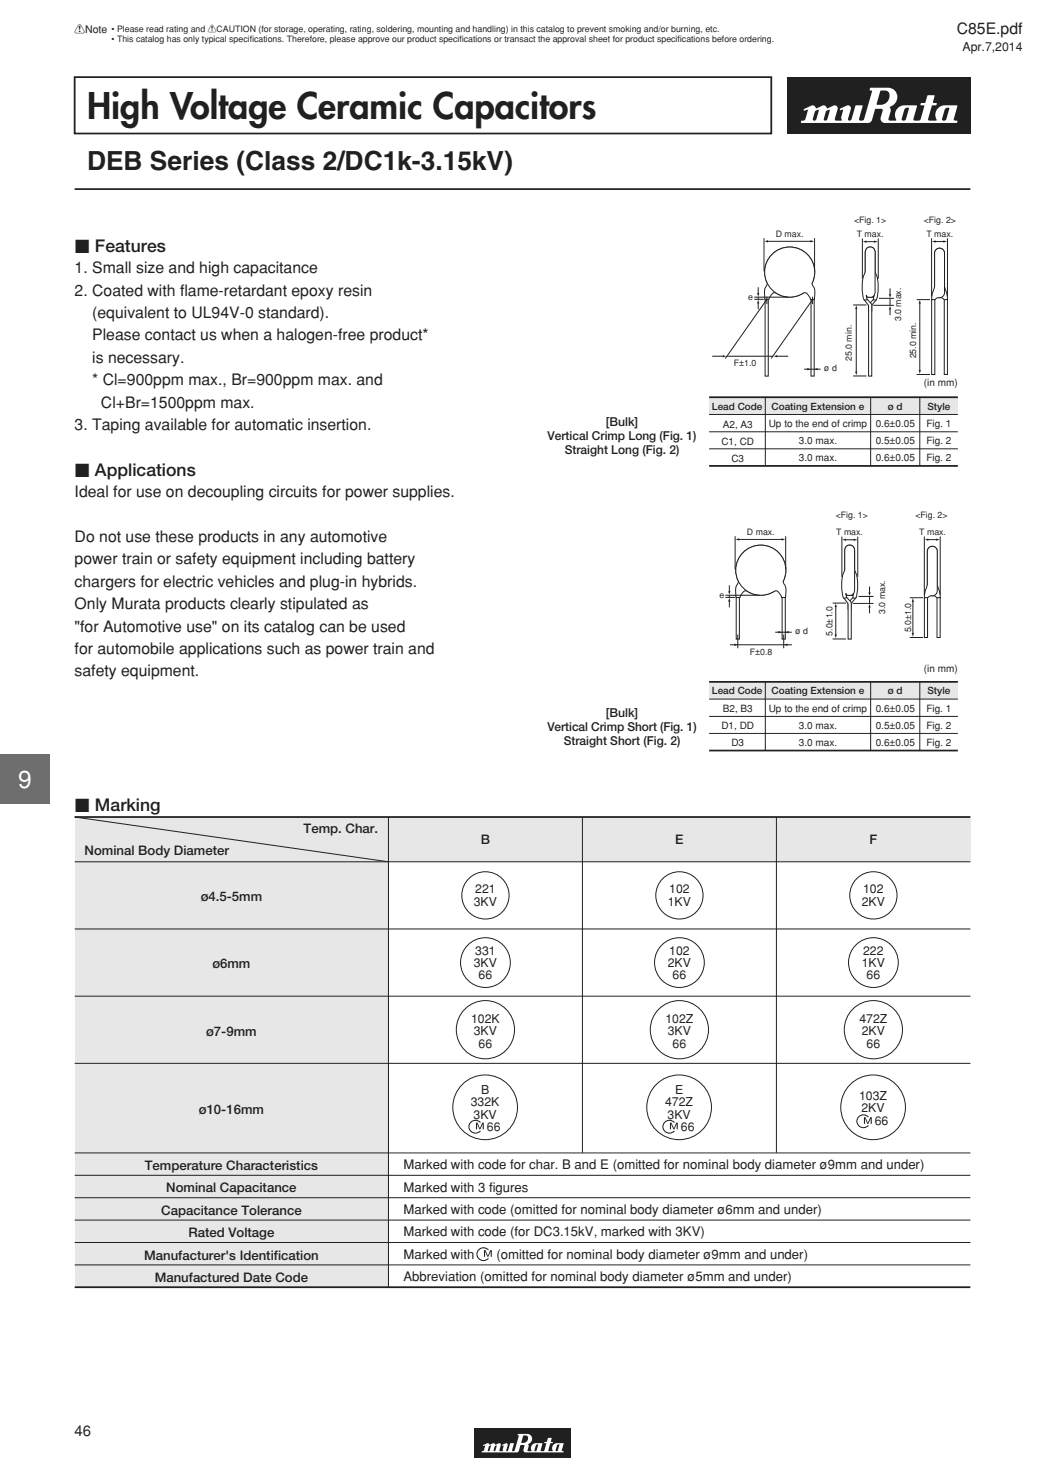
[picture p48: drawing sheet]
<svg xmlns="http://www.w3.org/2000/svg" width="210mm" height="297mm" viewBox="0 0 210 297" stroke-linecap="round" stroke-linejoin="round" font-family="sans-serif">
<defs><g id="words">
<text font-size="7.2" fill="#231f20" x="17.5" y="23.9">High Voltage Ceramic Capacitors</text>
<text font-size="5.3" fill="#231f20" x="17.5" y="34.2">DEB Series (Class 2/DC1k-3.15kV)</text>
<text font-size="4.9" fill="#fff" x="3.6" y="158.3">9</text>
<g font-size="3.5" fill="#231f20">
<text x="15" y="50.8">c Features</text>
<text x="15" y="95.8">c Applications</text>
<text x="15" y="163.1">c Marking</text>
</g>
<g font-size="3.2" fill="#231f20">
<text x="192.3" y="6.8">C85E.pdf</text>
<text x="15" y="54.9">1. Small size and high capacitance</text>
<text x="15" y="59.4">2. Coated with f</text>
<text x="36.2" y="59.4">l ame-retardant epoxy resin</text>
<text x="18.5" y="63.9">(equivalent to UL94V-0 standard).</text>
<text x="18.5" y="68.4">Please contact us when a halogen-free product*</text>
<text x="18.5" y="72.9">is necessary.</text>
<text x="18.5" y="77.4">* Cl=900ppm max., Br=900ppm max. and</text>
<text x="20.3" y="81.9">Cl+Br=1500ppm max.</text>
<text x="15" y="86.4">3. Taping available for automatic insertion.</text>
<text x="15" y="99.9">Ideal for use on decoupling circuits for power supplies.</text>
<text x="15" y="108.9">Do not use these products in any automotive</text>
<text x="15" y="113.4">power train or safety equipment including battery</text>
<text x="15" y="117.9">chargers for electric vehicles and plug-in hybrids.</text>
<text x="15" y="122.4">Only Murata products clearly stipulated as</text>
<text x="15" y="126.9">&quot;for Automotive use&quot; on its catalog can be used</text>
<text x="15" y="131.4">for automobile applications such as power train and</text>
<text x="15" y="135.9">safety equipment.</text>
</g>
<text font-size="3" fill="#231f20" x="15" y="288.6">46</text>
<g font-size="2.6" fill="#231f20">
<text x="61" y="167.4">Temp. Char.</text>
<text x="17" y="171.9">Nominal Body Diameter</text>
<text x="96.6" y="169.6">B</text>
<text x="135.7" y="169.6">E</text>
<text x="174.7" y="169.6">F</text>
<text x="40.3" y="181.1">ø4.5-5mm</text>
<text x="42.7" y="194.6">ø6mm</text>
<text x="41.4" y="208.1">ø7-9mm</text>
<text x="40" y="223.9">ø10-16mm</text>
<text x="29.1" y="235.1">Temperature Characteristics</text>
<text x="33.4" y="239.6">Nominal Capacitance</text>
<text x="81.1" y="234.9">Marked with code for char. B and E (omitted for nominal body diameter ø9mm and under)</text>
<text x="81.1" y="239.4">Marked with 3 figures</text>
<text x="32.4" y="244.1">Capacitance Tolerance</text>
<text x="81.1" y="243.9">Marked with code (omitted for nominal body diameter ø6mm and under)</text>
<text x="37.9" y="248.6">Rated Voltage</text>
<text x="81.1" y="248.5">Marked with code (for DC3.15kV, marked with 3KV)</text>
<text x="29" y="253.1">Manufacturer's Identification</text>
<text x="31.1" y="257.6">Manufactured Date Code</text>
<text x="81.1" y="253">Marked with</text>
<text x="81.1" y="257.5">Abbreviation (omitted for nominal body diameter ø5mm and under)</text>
<text x="99.7" y="253">(omitted for nominal body diameter ø9mm and under)</text>
</g>
<g font-size="2.5" fill="#231f20">
<text x="193.4" y="10.3">Apr.7,2014</text>
<text x="110" y="88.4">Vertical Crimp Long (Fig. 1)</text>
<text x="121.7" y="85.6">[Bulk]</text>
<text x="113.5" y="91.3">Straight Long (Fig. 2)</text>
<text x="110" y="146.9">Vertical Crimp Short (Fig. 1)</text>
<text x="113.3" y="149.8">Straight Short (Fig. 2)</text>
<text x="121.7" y="144.1">[Bulk]</text>
<text x="95.5" y="179.5">221</text>
<text x="134.5" y="179.5">102</text>
<text x="173.5" y="179.5">102</text>
<text x="95.2" y="182">3KV</text>
<text x="134.2" y="182">1KV</text>
<text x="173.2" y="182">2KV</text>
<text x="95.5" y="191.8">331</text>
<text x="134.5" y="191.8">102</text>
<text x="173.5" y="191.8">222</text>
<text x="95.2" y="194.3">3KV</text>
<text x="96.2" y="196.8">66</text>
<text x="134.2" y="194.3">2KV</text>
<text x="135.2" y="196.8">66</text>
<text x="173.2" y="194.3">1KV</text>
<text x="174.1" y="196.8">66</text>
<text x="94.7" y="205.6">102K</text>
<text x="95.2" y="208">3KV</text>
<text x="133.7" y="205.6">102Z</text>
<text x="134.2" y="208">3KV</text>
<text x="172.7" y="205.6">472Z</text>
<text x="173.2" y="208">2KV</text>
<text x="96.2" y="210.5">66</text>
<text x="135.2" y="210.5">66</text>
<text x="174.1" y="210.5">66</text>
<text x="96.7" y="219.8">B</text>
<text x="135.7" y="219.8">E</text>
<text x="172.6" y="221.1">103Z</text>
<text x="94.6" y="222.3">332K</text>
<text x="95.2" y="224.8">3KV</text>
<text x="97.8" y="227.2">66</text>
<text x="133.7" y="222.3">472Z</text>
<text x="134.1" y="224.8">3KV</text>
<text x="136.8" y="227.2">66</text>
<text x="173.1" y="223.5">2KV</text>
<text x="175.8" y="226">66</text>
</g>
<text font-size="2.1" fill="#231f20" x="15" y="6.7">!Note</text>
<g font-size="2" fill="#231f20">
<text x="185.7" y="77.6">(in mm)</text>
<text x="143.1" y="82.3">Lead Code</text>
<text x="155" y="82.3">Coating Extension e</text>
<text x="178.4" y="82.3">ø d</text>
<text x="186.4" y="82.3">Style</text>
<text x="145" y="89.4">C1, CD</text>
<text x="145.3" y="85.9">A2, A3</text>
<text x="154.5" y="85.8">Up to the end of crimp</text>
<text x="160.5" y="89.2">3.0 max.</text>
<text x="176" y="85.8">0.6±0.05</text>
<text x="176" y="89.2">0.5±0.05</text>
<text x="186.2" y="85.8">Fig. 1</text>
<text x="186.2" y="89.2">Fig. 2</text>
<text x="147" y="92.8">C3</text>
<text x="160.5" y="92.6">3.0 max.</text>
<text x="176" y="92.6">0.6±0.05</text>
<text x="186.2" y="92.6">Fig. 2</text>
<text x="185.7" y="135">(in mm)</text>
<text x="143.1" y="139.5">Lead Code</text>
<text x="145.3" y="143.1">B2, B3</text>
<text x="154.5" y="143">Up to the end of crimp</text>
<text x="155" y="139.5">Coating Extension e</text>
<text x="176" y="143">0.6±0.05</text>
<text x="178.4" y="139.5">ø d</text>
<text x="186.2" y="143">Fig. 1</text>
<text x="186.4" y="139.5">Style</text>
<text x="145" y="146.5">D1, DD</text>
<text x="147" y="150">D3</text>
<text x="160.5" y="146.4">3.0 max.</text>
<text x="160.5" y="149.8">3.0 max.</text>
<text x="176" y="146.4">0.5±0.05</text>
<text x="176" y="149.8">0.6±0.05</text>
<text x="186.2" y="146.4">Fig. 2</text>
<text x="186.2" y="149.8">Fig. 2</text>
</g>
<g font-size="1.8" fill="#231f20">
<text x="22.4" y="6.4">• Please read rating and !CAUTION (for storage, operating, rating, soldering, mounting and handling) in this catalog to prevent smoking and/or burning, etc.</text>
<text x="22.4" y="8.5">• This catalog has only typical specifcations. Therefore, please approve our product specif</text>
<text x="50.2" y="8.5">i</text>
<text x="92.3" y="8.5">i cations or transact the approval sheet for product specif</text>
<text x="136.2" y="8.5">i cations before ordering.</text>
<text x="155.9" y="47.5">D max.</text>
<text x="171.6" y="44.7">&lt;Fig. 1&gt;</text>
<text x="172.2" y="47.5">T max.</text>
<text x="185.6" y="44.8">&lt;Fig. 2&gt;</text>
<text x="186.2" y="47.6">T max.</text>
<text x="150.4" y="60.3">e</text>
<text x="181.1" y="64.6" transform="rotate(-90 181.1 64.6)">3.0 max.</text>
<text x="147.4" y="73.6">F±1.0</text>
<text x="165.6" y="74.6">ø d</text>
<text x="171.2" y="72.6" transform="rotate(-90 171.2 72.6)">25.0 min.</text>
<text x="184.1" y="72" transform="rotate(-90 184.1 72)">25.0 min.</text>
<text x="150.1" y="107.4">D max.</text>
<text x="167.9" y="104.1">&lt;Fig. 1&gt;</text>
<text x="168" y="107.4">T max.</text>
<text x="183.9" y="104.1">&lt;Fig. 2&gt;</text>
<text x="184.7" y="107.5">T max.</text>
<text x="144.6" y="120.2">e</text>
<text x="177.9" y="123.4" transform="rotate(-90 177.9 123.4)">3.0 max.</text>
<text x="150.7" y="131.5">F±0.8</text>
<text x="159.8" y="127.5">ø d</text>
<text x="167.3" y="127.8" transform="rotate(-90 167.3 127.8)">5.0±1.0</text>
<text x="183.1" y="127.1" transform="rotate(-90 183.1 127.1)">5.0±1.0</text>
</g>
</g></defs>
<path d="M15 15.5h140v11.3h-140z" fill="none" stroke="#231f20" stroke-width=".35"/>
<path d="M158.2 15.5h36.9v11.3h-36.9z" fill="#231f20"/>
<path d="M180.1 24h.1" fill="none" stroke="#231f20" stroke-width=".2"/>
<path d="M161.5 22l1.6-.8a.76 .76 0 0 1 1 .6l.1-.1v.4l-.4 .2-.5 1.7a.38 .38 0 0 0 .4 .2 .38 .38 0 0 0 .4-.3l.5-1.7-.2-.2-.2 .1v-.4l1.1-.5a.96 .96 0 0 1 1 .6l.2-.1-.1 .4-.4 .2-.5 1.6a.4 .4 0 0 0 .5 .4 .4 .4 0 0 0 .3-.5l.5-1.6-.2-.2-.2 .1 .1-.4 1.2-.5 .5 .1 .1 .5-.5 2.3 .2 .1h1.1l-.1-.6 .4-1.4-.1-.2-.4 .2-.1-.3 1.3-.7a.6 .6 0 0 1 .7 .1 .6 .6 0 0 1 .2 .6l-.6 2 .3 .3 .4-.3 .8-2.7h1.4l-.7 2.8a.59 .59 0 0 0 .7 .2 .59 .59 0 0 0 .4-.5l1.5-5.4-.4-.1 .1-.5 3.6-.1a1.96 1.96 0 0 1 1.8 1.8 1.96 1.96 0 0 1-1.5 2.1l.2 .8-.4 1.8 .2 .1h1.2l.1-.1a1.93 1.93 0 0 1 1.7-2.9h2.3l.2 .1-.4 1.3-1.4-.2 .2-.6-.2-.2-.7 .3-.6 2a.43 .43 0 0 0 .4 .4 .43 .43 0 0 0 .5-.4l.4-1.5 1.4 .2-.4 1.4 .2 .2h.9l.3-.1 .9-2.8-.2-.1-.6-.1v-.3l.9-.1 .5-1.5 1.3-.1 .1 .2-.3 1.3 .8 .2-.2 .3-.8 .1-.8 2.8 .3 .2h1.3l.1-.1a1.95 1.95 0 0 1 1.7-2.9h2.4l.1 .1-.3 1h-1.5l.2-.5-.2-.2a.68 .68 0 0 0-.8 .5l-.5 1.8a.45 .45 0 0 0 .4 .4 .45 .45 0 0 0 .5-.4l.4-1.6h1.5l-.4 1.7 .1 .2 .6 .1-.2 .4h-14.4a.85 .85 0 0 1-.8-1.1l.4-1.5-.1-.2h-.8l.1-.8h.4a1.75 1.75 0 0 0 1.5-2.7 1.93 1.93 0 0 0-1.6-.2l-.8 2.7 .5 .2-.1 .8-.7 .1-.6 2.1a.83 .83 0 0 1-.8 .6h-13.3l-.2-.1 .1-.3 .6-.1 .2-.3 .5-1.7-.1-.2-.5 .3z" fill="#fff"/>
<path d="M15 38h180" fill="none" stroke="#e6e7e8" stroke-width=".2"/>
<path d="M15 38h180z" fill="none" stroke="#231f20" stroke-width=".35"/>
<path d="M142.5 79.8h50v3.5h-50z" fill="#e6e7e8"/>
<path d="M142.5 79.8h50M142.5 93.6h50" fill="none" stroke="#231f20" stroke-width=".35"/>
<path d="M153.8 79.8v13.8M175 79.8v13.8M184.8 79.8v13.8M142.5 83.3h50M142.5 86.8h50M142.5 90.2h50" fill="none" stroke="#231f20" stroke-width=".2"/>
<path d="M163 59.8h.6v15.8h-.6z" fill="#fff"/>
<path d="M163 59.8h.6v15.8h-.6z" fill="none" stroke="#231f20" stroke-width=".2"/>
<path d="M187.2 60.1h.7v15.2h-.7z" fill="#fff"/>
<path d="M187.2 60.1h.7v15.2h-.7z" fill="none" stroke="#231f20" stroke-width=".2"/>
<path d="M189.8 60.1h.6v15.2h-.6z" fill="#fff"/>
<path d="M189.8 60.1h.6v15.2h-.6z" fill="none" stroke="#231f20" stroke-width=".2"/>
<path d="M153.8 59.8h.6v15.8h-.6z" fill="#fff"/>
<path d="M153.8 59.8h.6v15.8h-.6z" fill="none" stroke="#231f20" stroke-width=".2"/>
<path d="M188.1 50.2a.99 .99 0 0 1 1.1-.3 .99 .99 0 0 1 .6 1v6.7l.5 1.4 .1 1.2h-.7l-.3-.2-.5-.2a.99 .99 0 0 1-1.1-1v-7.9z" fill="#fff"/>
<path d="M188.1 50.2a.99 .99 0 0 1 1.1-.3 .99 .99 0 0 1 .6 1v6.7l.5 1.4 .1 1.2h-.7l-.3-.2-.5-.2a.99 .99 0 0 1-1.1-1v-7.9z" fill="none" stroke="#231f20" stroke-width=".2"/>
<path d="M154.8 51.4a5 5 0 0 1 7-.7 5 5 0 0 1 1 6.9 5 5 0 0 1-6.8 1.3 1.33 1.33 0 0 0-1.5 1.3h-.8v-.2a3.1 3.1 0 0 1 .5-2.8v-.3a5 5 0 0 1 .6-5.5z" fill="#fff"/>
<path d="M154.8 51.4a5 5 0 0 1 7-.7 5 5 0 0 1 1 6.9 5 5 0 0 1-6.8 1.3 1.33 1.33 0 0 0-1.5 1.3h-.8v-.2a3.1 3.1 0 0 1 .5-2.8v-.3a5 5 0 0 1 .6-5.5z" fill="none" stroke="#231f20" stroke-width=".2"/>
<path d="M155.5 50.8a5 5 0 0 1 6.3-.1 5 5 0 0 1 1.4 6.2l.1 .5a3.7 3.7 0 0 1 .3 2.8h-.7l-.4-.8a.83 .83 0 0 0-1.5-.3 5 5 0 0 1-6.5-1.6 5 5 0 0 1 1-6.7z" fill="#fff"/>
<path d="M155.5 50.8a5 5 0 0 1 6.3-.1 5 5 0 0 1 1.4 6.2l.1 .5a3.7 3.7 0 0 1 .3 2.8h-.7l-.4-.8a.83 .83 0 0 0-1.5-.3 5 5 0 0 1-6.5-1.6 5 5 0 0 1 1-6.7z" fill="none" stroke="#231f20" stroke-width=".2"/>
<path d="M188.1 50.2a.99 .99 0 0 1 1.1-.3 .99 .99 0 0 1 .6 1v7.9a.99 .99 0 0 1-1.2 1l-.7 .4h-.7l.1-1.2 .5-1.4v-6.7z" fill="#fff"/>
<path d="M188.1 50.2a.99 .99 0 0 1 1.1-.3 .99 .99 0 0 1 .6 1v7.9a.99 .99 0 0 1-1.2 1l-.7 .4h-.7l.1-1.2 .5-1.4v-6.7z" fill="none" stroke="#231f20" stroke-width=".2"/>
<path d="M175.8 59.9l.3 .3-.9 1v1.4h-.6v-1.5z" fill="#fff"/>
<path d="M174.6 62.6v-1.5l1.2-1.2 .3 .3-.9 1v1.4" fill="none" stroke="#231f20" stroke-width=".2"/>
<path d="M174.1 59.9l1.1 1.4v14.3h-.6v-14.1l-.9-1.2z" fill="#fff"/>
<path d="M174.1 59.9l1.1 1.4v14.3h-.6v-14.1l-.9-1.2z" fill="none" stroke="#231f20" stroke-width=".2"/>
<path d="M174.1 50a.99 .99 0 0 1 1.2-.3 .99 .99 0 0 1 .6 1v3.9a7.8 7.8 0 0 1 .1 5.7l-.5-.1 .1-.8a.95 .95 0 0 1-1.7-.3v-8.4z" fill="#fff"/>
<path d="M174.1 50a.99 .99 0 0 1 1.2-.3 .99 .99 0 0 1 .6 1v3.9a7.8 7.8 0 0 1 .1 5.7l-.5-.1 .1-.8a.95 .95 0 0 1-1.7-.3v-8.4z" fill="none" stroke="#231f20" stroke-width=".2"/>
<path d="M174.1 50a.99 .99 0 0 1 1.2-.3 .99 .99 0 0 1 .6 1v8a1.05 1.05 0 0 1-1.6 .9l-.2-.2 .1 .8-.5 .1a7.8 7.8 0 0 1 .2-5.7v-3.9z" fill="#fff"/>
<path d="M151.6 59.7h6.9M153.5 47.9v6.6M163.7 47.9v6.6M174.1 50a.99 .99 0 0 1 1.2-.3 .99 .99 0 0 1 .6 1v8a1.05 1.05 0 0 1-1.6 .9l-.2-.2 .1 .8-.5 .1a7.8 7.8 0 0 1 .2-5.7v-3.9zM151.6 60.1h1.9M152.4 60.8v1.3" fill="none" stroke="#231f20" stroke-width=".2"/>
<path d="M152.4 60.1l.2 .9h-.5z" fill="#231f20"/>
<path d="M152.4 57.7v1.4" fill="none" stroke="#231f20" stroke-width=".2"/>
<path d="M152.1 58.9h.5l-.2 .8z" fill="#231f20"/>
<path d="M154.2 48.5h8.8" fill="none" stroke="#231f20" stroke-width=".2"/>
<g fill="#231f20">
<path d="M162.9 48.3l.8 .2-.8 .2z"/>
<path d="M153.5 48.5l.8-.2v.4z"/>
</g>
<path d="M152.4 59.7v.4M172.1 61.9v12.9" fill="none" stroke="#231f20" stroke-width=".2"/>
<g fill="#231f20">
<path d="M171.8 74.7h.5l-.2 .8z"/>
<path d="M172.1 61.3l.2 .8h-.5z"/>
</g>
<path d="M187.2 47.9v11.7M187.9 48.5h1.9M190.4 47.9v11.7" fill="none" stroke="#231f20" stroke-width=".2"/>
<g fill="#231f20">
<path d="M189.6 48.3l.8 .2-.8 .3z"/>
<path d="M187.2 48.5l.8-.2v.5z"/>
</g>
<path d="M173.3 47.9v8.1M173.9 48.6h1.9M176.5 47.9v8.1" fill="none" stroke="#231f20" stroke-width=".2"/>
<g fill="#231f20">
<path d="M175.7 48.3l.8 .3-.8 .2z"/>
<path d="M173.3 48.6l.8-.3v.5z"/>
</g>
<path d="M176.6 60h3.1M175.5 61.4h4.2M178.9 62v1.3" fill="none" stroke="#231f20" stroke-width=".2"/>
<path d="M178.9 61.4l.2 .8h-.5z" fill="#231f20"/>
<path d="M178.9 58v1.3" fill="none" stroke="#231f20" stroke-width=".2"/>
<path d="M178.6 59.1h.5l-.2 .8z" fill="#231f20"/>
<path d="M178.9 60v1.4M171.4 75.6h2.7" fill="none" stroke="#231f20" stroke-width=".2"/>
<path d="M163.5 74.2l.8-.3v.5z" fill="#231f20"/>
<path d="M161.6 74.2h3.3" fill="none" stroke="#231f20" stroke-width=".2"/>
<path d="M162.2 73.9l.8 .3-.8 .2z" fill="#231f20"/>
<path d="M171.4 61.3h2.7M184.8 60.8v13.7" fill="none" stroke="#231f20" stroke-width=".2"/>
<g fill="#231f20">
<path d="M184.6 74.4h.5l-.3 .8z"/>
<path d="M184.8 60.2l.3 .8h-.5z"/>
</g>
<path d="M156 71.6h2.4M184.2 75.3h2.7M184.2 60.2h2.7" fill="none" stroke="#231f20" stroke-width=".2"/>
<path d="M155.4 71.6l.8-.3v.5z" fill="#231f20"/>
<path d="M143.1 71.6h2.3" fill="none" stroke="#231f20" stroke-width=".2"/>
<path d="M145.3 71.3l.8 .3-.8 .2z" fill="#231f20"/>
<path d="M154.1 59.6v1.5M163.3 59.6v1.5M146.1 71.6h9.2M154.1 60.2l-8.3 11.8M163.3 60.2l-8.3 11.8" fill="none" stroke="#231f20" stroke-width=".2"/>
<path d="M157.2 119.7h.6v8.7h-.6z" fill="#fff"/>
<path d="M157.2 119.7h.6v8.7h-.6z" fill="none" stroke="#231f20" stroke-width=".2"/>
<path d="M185.8 120h.6v8.1h-.6z" fill="#fff"/>
<path d="M185.8 120h.6v8.1h-.6z" fill="none" stroke="#231f20" stroke-width=".2"/>
<path d="M188.3 120h.6v8.1h-.6z" fill="#fff"/>
<path d="M188.3 120h.6v8.1h-.6z" fill="none" stroke="#231f20" stroke-width=".2"/>
<path d="M147.9 119.7h.7v8.7h-.7z" fill="#fff"/>
<path d="M147.9 119.7h.7v8.7h-.7z" fill="none" stroke="#231f20" stroke-width=".2"/>
<path d="M186.6 110.1a.99 .99 0 0 1 1.1-.2 .99 .99 0 0 1 .6 .9v6.7l.5 1.4 .1 1.2h-.6l-.3-.2-.5-.2a.99 .99 0 0 1-1.1-1v-7.9z" fill="#fff"/>
<path d="M186.6 110.1a.99 .99 0 0 1 1.1-.2 .99 .99 0 0 1 .6 .9v6.7l.5 1.4 .1 1.2h-.6l-.3-.2-.5-.2a.99 .99 0 0 1-1.1-1v-7.9z" fill="none" stroke="#231f20" stroke-width=".2"/>
<path d="M149.6 110.7a5 5 0 0 1 6.8 .3 5 5 0 0 1 .4 6.7 5 5 0 0 1-6.6 1.1 1.33 1.33 0 0 0-1.5 1.3h-.8v-.2a3.1 3.1 0 0 1 .5-2.8v-.3a5 5 0 0 1 1.2-6.1z" fill="#fff"/>
<path d="M149.6 110.7a5 5 0 0 1 6.8 .3 5 5 0 0 1 .4 6.7 5 5 0 0 1-6.6 1.1 1.33 1.33 0 0 0-1.5 1.3h-.8v-.2a3.1 3.1 0 0 1 .5-2.8v-.3a5 5 0 0 1 1.2-6.1z" fill="none" stroke="#231f20" stroke-width=".2"/>
<path d="M149.6 110.7a5 5 0 0 1 6.4-.1 5 5 0 0 1 1.4 6.2l.1 .5a3.7 3.7 0 0 1 .3 2.8h-.7l-.4-.8a.83 .83 0 0 0-1.5-.3 5 5 0 0 1-6.5-1.6 5 5 0 0 1 .9-6.7z" fill="#fff"/>
<path d="M149.6 110.7a5 5 0 0 1 6.4-.1 5 5 0 0 1 1.4 6.2l.1 .5a3.7 3.7 0 0 1 .3 2.8h-.7l-.4-.8a.83 .83 0 0 0-1.5-.3 5 5 0 0 1-6.5-1.6 5 5 0 0 1 .9-6.7z" fill="none" stroke="#231f20" stroke-width=".2"/>
<path d="M186.6 110.1a.99 .99 0 0 1 1.1-.2 .99 .99 0 0 1 .6 .9v7.9a.99 .99 0 0 1-1.2 1l-.7 .4h-.6l.1-1.2 .5-1.4v-6.7z" fill="#fff"/>
<path d="M186.6 110.1a.99 .99 0 0 1 1.1-.2 .99 .99 0 0 1 .6 .9v7.9a.99 .99 0 0 1-1.2 1l-.7 .4h-.6l.1-1.2 .5-1.4v-6.7z" fill="none" stroke="#231f20" stroke-width=".2"/>
<path d="M171.7 119.8l.3 .3-.9 1v1.4h-.7l.1-1.4z" fill="#fff"/>
<path d="M170.4 122.5l.1-1.4 1.2-1.3 .3 .3-.9 1v1.4" fill="none" stroke="#231f20" stroke-width=".2"/>
<path d="M169.9 119.8l1.2 1.4v7.2h-.7v-7l-.8-1.2z" fill="#fff"/>
<path d="M169.9 119.8l1.2 1.4v7.2h-.7v-7l-.8-1.2z" fill="none" stroke="#231f20" stroke-width=".2"/>
<path d="M170 109.9a.99 .99 0 0 1 1.1-.3 .99 .99 0 0 1 .6 1v3.9a7.8 7.8 0 0 1 .2 5.7l-.5-.1 .1-.8a.95 .95 0 0 1-1.7-.3v-8.4z" fill="#fff"/>
<path d="M170 109.9a.99 .99 0 0 1 1.1-.3 .99 .99 0 0 1 .6 1v3.9a7.8 7.8 0 0 1 .2 5.7l-.5-.1 .1-.8a.95 .95 0 0 1-1.7-.3v-8.4z" fill="none" stroke="#231f20" stroke-width=".2"/>
<path d="M170 109.9a.99 .99 0 0 1 1.1-.3 .99 .99 0 0 1 .6 1v8a1.05 1.05 0 0 1-1.6 1l-.1-.3 .1 .8-.5 .1a7.8 7.8 0 0 1 .2-5.7v-3.9z" fill="#fff"/>
<path d="M145.8 119.6h6.8M147.7 107.8v6.6M157.9 107.8v6.6M170 109.9a.99 .99 0 0 1 1.1-.3 .99 .99 0 0 1 .6 1v8a1.05 1.05 0 0 1-1.6 1l-.1-.3 .1 .8-.5 .1a7.8 7.8 0 0 1 .2-5.7v-3.9zM145.8 120.1h1.9" fill="none" stroke="#231f20" stroke-width=".2"/>
<g fill="#231f20">
<path d="M157.5 129.6l.8-.3v.5z"/>
<path d="M147.6 129.3l.8 .3-.8 .2z"/>
</g>
<path d="M146.6 120.7v1.3M146.7 129.6h12.5" fill="none" stroke="#231f20" stroke-width=".2"/>
<path d="M146.6 120.1l.2 .8h-.5z" fill="#231f20"/>
<path d="M146.6 117.6v1.4" fill="none" stroke="#231f20" stroke-width=".2"/>
<path d="M146.3 118.8h.5l-.2 .8z" fill="#231f20"/>
<path d="M148.4 108.4h8.8" fill="none" stroke="#231f20" stroke-width=".2"/>
<g fill="#231f20">
<path d="M157.1 108.2l.8 .2-.8 .2z"/>
<path d="M147.7 108.4l.8-.2v.4z"/>
</g>
<path d="M146.6 119.6v.5M168 121.8v5.9" fill="none" stroke="#231f20" stroke-width=".2"/>
<g fill="#231f20">
<path d="M167.7 127.5h.5l-.2 .8z"/>
<path d="M168 121.2l.2 .8h-.5z"/>
</g>
<path d="M185.7 107.8v11.7M186.4 108.4h1.9M188.9 107.8v11.7" fill="none" stroke="#231f20" stroke-width=".2"/>
<g fill="#231f20">
<path d="M188.1 108.2l.8 .2-.8 .3z"/>
<path d="M185.7 108.4l.9-.2v.5z"/>
</g>
<path d="M169.2 107.8v8.1M169.8 108.5h1.9M172.4 107.8v8.1" fill="none" stroke="#231f20" stroke-width=".2"/>
<g fill="#231f20">
<path d="M171.6 108.2l.8 .3-.8 .2z"/>
<path d="M169.2 108.5l.8-.3v.5z"/>
</g>
<path d="M172.5 119.9h3M171.4 121.3h4.1M174.7 121.9v1.4" fill="none" stroke="#231f20" stroke-width=".2"/>
<path d="M174.7 121.3l.3 .8h-.5z" fill="#231f20"/>
<path d="M174.7 117.9v1.3" fill="none" stroke="#231f20" stroke-width=".2"/>
<path d="M174.5 119h.5l-.3 .9z" fill="#231f20"/>
<path d="M174.7 119.9v1.4M148.3 127.5v2.8M157.5 127.5v2.8M167.3 128.4h2.7" fill="none" stroke="#231f20" stroke-width=".2"/>
<path d="M157.7 127l.8-.2v.5z" fill="#231f20"/>
<path d="M155.8 127h3.3" fill="none" stroke="#231f20" stroke-width=".2"/>
<path d="M156.4 126.8l.8 .2-.8 .3z" fill="#231f20"/>
<path d="M167.3 121.2h2.7M183.4 120.7v6.7" fill="none" stroke="#231f20" stroke-width=".2"/>
<g fill="#231f20">
<path d="M183.2 127.2h.5l-.3 .8z"/>
<path d="M183.4 120.1l.3 .8h-.5z"/>
</g>
<path d="M182.8 128.1h2.7M182.8 120.1h2.7" fill="none" stroke="#231f20" stroke-width=".2"/>
<path d="M142.5 137h50v3.5h-50z" fill="#e6e7e8"/>
<path d="M142.5 137h50M142.5 150.8h50" fill="none" stroke="#231f20" stroke-width=".35"/>
<path d="M153.8 137v13.8M175 137v13.8M184.8 137v13.8M142.5 140.5h50M142.5 144h50M142.5 147.4h50" fill="none" stroke="#231f20" stroke-width=".2"/>
<path d="M15 164.2h180v9h-180z" fill="#e6e7e8"/>
<path d="M15 164.2h180" fill="none" stroke="#231f20" stroke-width=".35"/>
<path d="M15 173.2h63.1v85.5h-63.1z" fill="#e6e7e8"/>
<path d="M78.1 164.2v94.5M117 164.2v67.4M156 164.2v67.4M15 186.7h180M15 200.2h180M15 213.7h180M15 231.7h180M15 236.2h180M15 240.7h180M15 245.2h180M15 249.7h180M15 254.2h180" fill="none" stroke="#231f20" stroke-width=".2"/>
<path d="M15 258.7h180" fill="none" stroke="#231f20" stroke-width=".35"/>
<path d="M98.2 251.2a1.31 1.31 0 0 0-1.9-.1 1.31 1.31 0 0 0 0 1.9 1.31 1.31 0 0 0 1.9-.1" fill="none" stroke="#231f20" stroke-width=".21"/>
<path d="M97.3 251.2h.3l.4 1.1 .5-1.1h.3v1.3h-.2v-1l-.4 1h-.3l-.4-1v1h-.2z" fill="#231f20"/>
<g fill="none" stroke="#231f20" stroke-width=".2">
<path d="M15 173.2h180M15 164.2l63.1 9"/>
<circle cx="136.5" cy="179.9" r="4.8"/>
<circle cx="136.5" cy="193.4" r="5"/>
<circle cx="136.5" cy="206.9" r="5.9"/>
<circle cx="136.5" cy="222.5" r="6.5"/>
</g>
<path d="M96.6 225.6a1.31 1.31 0 0 0-2-.1 1.31 1.31 0 0 0 0 1.9 1.31 1.31 0 0 0 2-.2" fill="none" stroke="#231f20" stroke-width=".21"/>
<path d="M95.6 225.6h.4l.4 1.1 .5-1.1h.3v1.3h-.2v-1.1l-.5 1.1h-.2l-.4-1.1v1.1h-.3z" fill="#231f20"/>
<path d="M135.5 225.6a1.31 1.31 0 0 0-1.9-.1 1.31 1.31 0 0 0 0 1.9 1.31 1.31 0 0 0 1.9-.2" fill="none" stroke="#231f20" stroke-width=".21"/>
<path d="M134.6 225.6h.3l.5 1.1 .5-1.1h.3v1.3h-.2v-1.1l-.5 1.1h-.2l-.4-1.1v1.1h-.3z" fill="#231f20"/>
<path d="M174.5 224.5a1.31 1.31 0 0 0-1.9-.1 1.31 1.31 0 0 0 0 1.9 1.31 1.31 0 0 0 1.9-.2" fill="none" stroke="#231f20" stroke-width=".21"/>
<path d="M173.6 224.5h.3l.5 1.1 .5-1.1h.3v1.3h-.2v-1.1l-.5 1.1h-.2l-.5-1.1v1.1h-.2z" fill="#231f20"/>
<g fill="none" stroke="#231f20" stroke-width=".2">
<circle cx="97.6" cy="179.9" r="4.8"/>
<circle cx="175.5" cy="179.9" r="4.8"/>
<circle cx="97.6" cy="193.4" r="5"/>
<circle cx="175.5" cy="193.4" r="5"/>
<circle cx="97.5" cy="206.9" r="5.9"/>
<circle cx="175.5" cy="206.9" r="5.9"/>
<circle cx="97.5" cy="222.5" r="6.5"/>
<circle cx="175.5" cy="222.5" r="6.5"/>
</g>
<path d="M95.3 287h19.4v6h-19.4z" fill="#231f20"/>
<path d="M106.8 291.5h.1" fill="none" stroke="#231f20" stroke-width=".2"/>
<path d="M97.1 290.4l.9-.4 .5 .3-.5 1.1 .2 .2 .2-.1 .3-1h-.2v-.2l.8-.3 .2 .3h.2l-.1 .2-.2 .1-.2 .8 .1 .2 .3-.1 .2-1h-.2l.1-.2 .8-.3 .1 .4-.3 1.1 .2 .1h.5l.2-1.1h-.3v-.1l.8-.4 .3 .3-.3 1.1 .2 .2 .2-.1 .4-1.5h.7l-.3 1.5 .3 .1 .2-.2 .9-2.9-.3-.1 .1-.2 1.9-.1a1.05 1.05 0 0 1 .9 1 1.05 1.05 0 0 1-.8 1.1l.1 .4-.2 1h.8a1.12 1.12 0 0 1 .9-1.6l1.3 .1-.2 .6h-.7v-.5l-.4 .2-.3 1.2h.4l.3-.9h.7l-.2 .8 .2 .1h.4l.2-.1 .4-1.4-.4-.1v-.2l.5-.1 .2-.8 .8 .1-.2 .7 .4 .1v.1l-.5 .1-.4 1.5 .1 .1h.8a1.12 1.12 0 0 1 .8-1.6l1.4 .1-.2 .5h-.7v-.4l-.4 .2-.3 1.2h.3l.4-1h.7l-.2 .9 .4 .1-.1 .2-7.4 .1a.48 .48 0 0 1-.6-.6l.2-.8-.5-.1 .1-.5h.2a.93 .93 0 0 0 .9-.9 .47 .47 0 0 0-.4-.6l-.6 .1-.4 1.4h.3l-.1 .5h-.3l-.3 1.2-.3 .2-7.2 .1v-.3l.4-.1 .3-1-.4 .1z" fill="#fff"/>
<path d="M0 151.5h10v10h-10z" fill="#6d6e70"/>
<use href="#words"/>
</svg>
